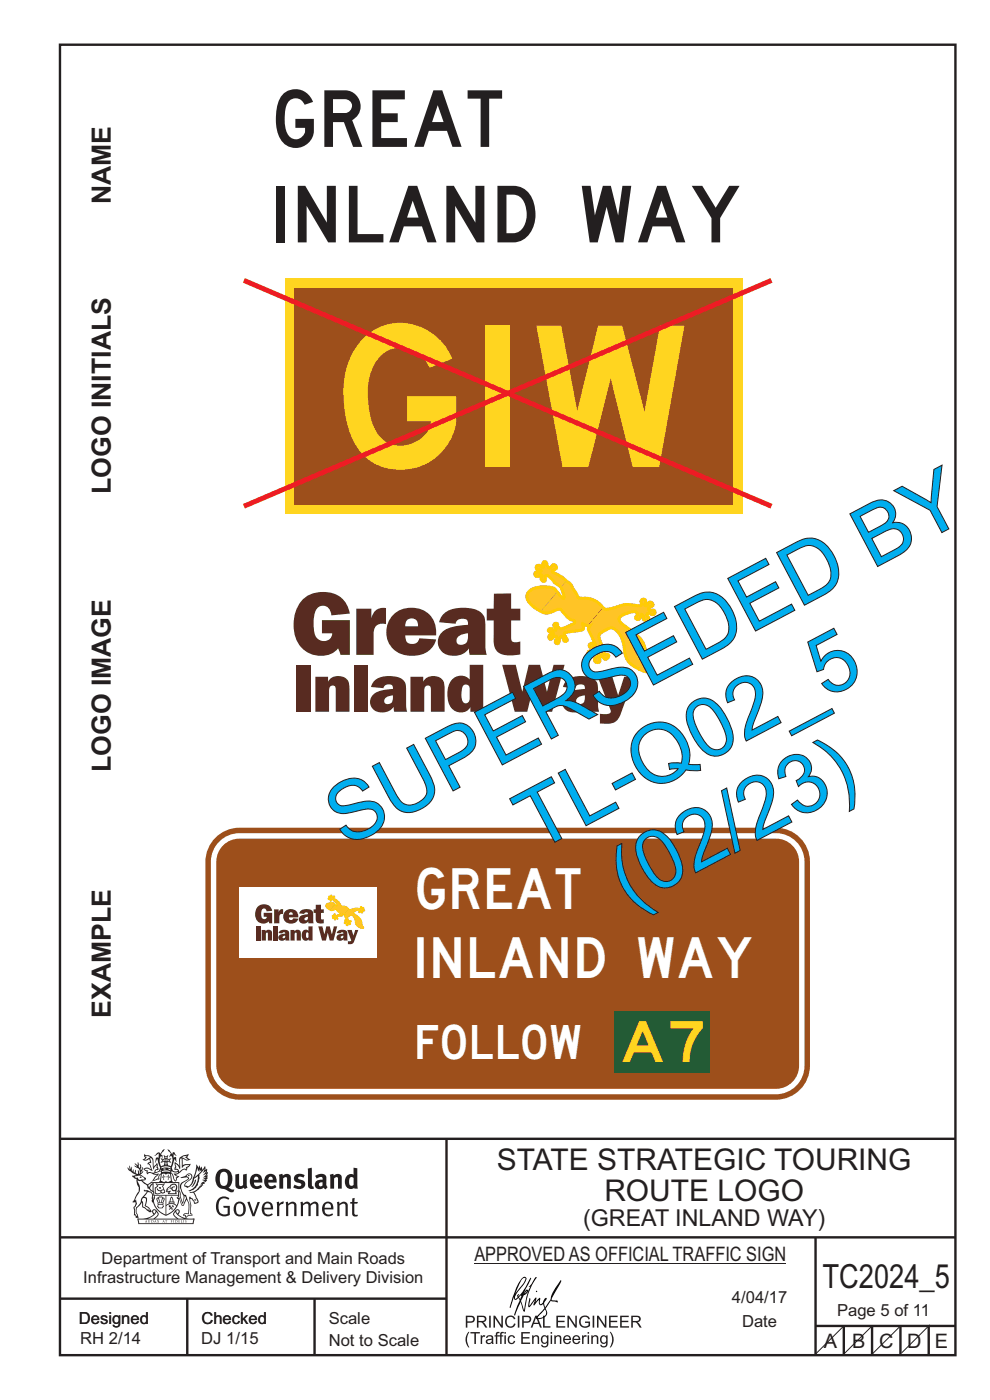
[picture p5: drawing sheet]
<svg xmlns="http://www.w3.org/2000/svg" width="210mm" height="297mm" viewBox="0 0 210 297" stroke-linecap="round" stroke-linejoin="round" font-family="sans-serif">
<defs><g id="words">
<text font-size="30" fill="#ffd520" x="72.8" y="99.1">GIW</text>
<g font-size="17.6" fill="#00aeef">
<text x="73.3" y="179.9" transform="rotate(-28 73.3 179.9)">SUPERSEDED BY</text>
<text x="113.7" y="180.8" transform="rotate(-28 113.7 180.8)">TL-Q02_5</text>
<text x="133.3" y="192.7" transform="rotate(-28 133.3 192.7)">(02/23)</text>
</g>
<g font-size="12" fill="#231f20">
<text x="58.5" y="31.2">GREAT</text>
<text x="58.5" y="51.4">INLAND WAY</text>
</g>
<g font-size="8.7" fill="#fff">
<text x="88.6" y="192.9">GREAT</text>
<text x="88.6" y="207.4">INLAND WAY</text>
</g>
<text font-size="8.7" fill="#ffd520" x="132" y="225.4">A7</text>
<text font-size="7.2" fill="#fff" x="88.6" y="224.7">FOLLOW</text>
<text font-size="7.1" fill="#231f20" x="174.5" y="273.3">TC2024_5</text>
<g font-size="6.3" fill="#231f20">
<text x="105.4" y="248.2">STATE STRATEGIC TOURING</text>
<text x="128.2" y="254.8">ROUTE LOGO</text>
</g>
<g font-size="5.6" fill="#231f20">
<text x="23.5" y="43.3" transform="rotate(-90 23.5 43.3)">NAME</text>
<text x="23.5" y="104.8" transform="rotate(-90 23.5 104.8)">LOGO INITIALS</text>
<text x="23.5" y="163.8" transform="rotate(-90 23.5 163.8)">LOGO IMAGE</text>
<text x="23.5" y="215.9" transform="rotate(-90 23.5 215.9)">EXAMPLE</text>
</g>
<text font-size="4.9" fill="#231f20" x="123.7" y="260.2">(GREAT INLAND WAY)</text>
<g font-size="4.2" fill="#231f20">
<text x="100.6" y="267.5">APPROVED AS OFFICIAL TRAFFIC SIGN</text>
<text x="174.7" y="285.9">A</text>
<text x="180.8" y="285.9">B</text>
<text x="186.5" y="285.9">C</text>
<text x="192.4" y="285.9">D</text>
<text x="198.3" y="285.9">E</text>
</g>
<g font-size="3.5" fill="#231f20">
<text x="21.6" y="268.2">Department of Transport and Main Roads</text>
<text x="17.7" y="272.1">Infrastructure Management &amp; Delivery Division</text>
<text x="16.7" y="280.9">Designed</text>
<text x="42.7" y="280.9">Checked</text>
<text x="69.7" y="280.9">Scale</text>
<text x="155.3" y="276.5">4/04/17</text>
<text x="157.4" y="281.5">Date</text>
<text x="177.6" y="279.2">Page 5 of 11</text>
<text x="17" y="285.1">RH 2/14</text>
<text x="42.7" y="285.1">DJ 1/15</text>
<text x="69.7" y="285.5">Not to Scale</text>
</g>
</g></defs>
<g fill="none" stroke="#231f20" stroke-width=".51">
<path d="M12.7 9.5h190v278h-190zM12.7 241.6h190M94.7 241.7v45.8M12.7 275.5h82M12.7 262.5h190.1M39.7 275.5v12M66.7 275.5v12M173 262.4v24.9M173 281.3h29.7M179 281.3v6M185 281.3v6M191 281.3v6"/>
<path d="M197 281.3v6"/>
</g>
<g fill="#231f20">
<path d="M47 248.8a2.55 2.55 0 0 0 0 2.6l.3 .2a.81 .81 0 0 0 1-1v-.5a1.04 1.04 0 0 0-1.1-1.5zM46.3 248.4a1.82 1.82 0 0 1 2.1-.2 1.82 1.82 0 0 1 .9 1.9 2.29 2.29 0 0 1-.8 1.9l.7 .3h.5l-.2 .6a2.87 2.87 0 0 1-2-.7 2.12 2.12 0 0 1-1.7-3.1z" fill-rule="evenodd"/>
<path d="M49.9 249.2l.8-.2v2a.46 .46 0 0 0 .3 .6 .46 .46 0 0 0 .6-.3v-2.1l.7-.2v2.4l.2 .5-.5 .3-.3-.3a1.02 1.02 0 0 1-1.2 .3 1.02 1.02 0 0 1-.6-1.1z" fill-rule="evenodd"/>
<path d="M54 249.8l-.1 .5h.9a.49 .49 0 0 0-.2-.6 .49 .49 0 0 0-.6 .1zM53.4 249.4a1.34 1.34 0 0 1 1.6-.2 1.34 1.34 0 0 1 .6 1.5v.2h-1.7a.77 .77 0 0 0 .5 .8 .77 .77 0 0 0 .9-.4l.3 .5a1.59 1.59 0 0 1-2 .2 1.59 1.59 0 0 1-.5-2.1z" fill-rule="evenodd"/>
<path d="M57 249.8l-.1 .5h1a.49 .49 0 0 0-.2-.6 .49 .49 0 0 0-.7 .1zM56.4 249.4a1.34 1.34 0 0 1 1.6-.2 1.34 1.34 0 0 1 .7 1.5v.2h-1.8a.77 .77 0 0 0 .5 .8 .77 .77 0 0 0 .9-.4l.4 .5a1.59 1.59 0 0 1-2.1 .2 1.59 1.59 0 0 1-.5-2.1z" fill-rule="evenodd"/>
<path d="M59.2 249.2l.7-.2 .1 .4a.95 .95 0 0 1 1-.3 .95 .95 0 0 1 .7 .8v2.3h-.8v-2.3a.46 .46 0 0 0-.8 .1v2.2h-.8z" fill-rule="evenodd"/>
<path d="M62.6 249.4a1.75 1.75 0 0 1 2-.1l-.2 .5-.6-.2a.43 .43 0 0 0-.6 .3l.4 .3a1.04 1.04 0 0 1 1.2 1.1 1.04 1.04 0 0 1-1.4 1l-1.2-.4 .3-.6 1 .4 .4-.4a.88 .88 0 0 0-1-.5l-.4-.2-.1-.4z" fill-rule="evenodd"/>
<path d="M65.3 247.9l.8-.2 .1 3.8 .3 .2 .1 .5a.88 .88 0 0 1-1-.1 .88 .88 0 0 1-.3-1z" fill-rule="evenodd"/>
<path d="M67.8 250.9a.43 .43 0 0 0-.1 .7 .43 .43 0 0 0 .7-.1v-.7zM66.8 249.5a1.7 1.7 0 0 1 2.4 .1v1.8l.3 .4-.4 .5-.5-.4a1.03 1.03 0 0 1-1.7-.1 1.03 1.03 0 0 1 .8-1.5h.7v-.4a.8 .8 0 0 0-1.2 .1z" fill-rule="evenodd"/>
<path d="M70 249.2l.7-.2 .1 .4a.95 .95 0 0 1 1-.3 .95 .95 0 0 1 .7 .8v2.3h-.8v-2.3a.46 .46 0 0 0-.8 .1v2.2h-.8z" fill-rule="evenodd"/>
<path d="M74.3 249.8a1.48 1.48 0 0 0 0 1.7h.5l.2-.1v-1.5l-.3-.2zM75 247.7l.8 .1 .1 4.4h-.7l-.1-.2a1.26 1.26 0 0 1-1.4 0 1.26 1.26 0 0 1-.5-1.3 1.29 1.29 0 0 1 .4-1.4 1.29 1.29 0 0 1 1.4-.1z" fill-rule="evenodd"/>
<path d="M46.4 254.2a1.72 1.72 0 0 1 2.3 0l-.3 .3a1.24 1.24 0 0 0-1.4-.2 1.24 1.24 0 0 0-.6 1.4 1.49 1.49 0 0 0 1.2 1.9l.7-.1v-1.3h-.8l-.1-.4h1.3v1.9a1.93 1.93 0 0 1-2.2 0 1.93 1.93 0 0 1-.7-2.2l.2-.7z" fill-rule="evenodd"/>
<path d="M50.4 255.4a1.65 1.65 0 0 0 .2 2.2 .99 .99 0 0 0 1-1.4 .78 .78 0 0 0-.4-.8 .78 .78 0 0 0-.8 0zM50 255.2a1.33 1.33 0 0 1 1.6-.1 1.33 1.33 0 0 1 .5 1.4 1.31 1.31 0 0 1-1.3 1.6 1.31 1.31 0 0 1-1.2-1.6v-.6z" fill-rule="evenodd"/>
<path d="M52.5 255l.4-.1 .9 2.6 .8-2.5h.5l-1.1 3h-.5z" fill-rule="evenodd"/>
<path d="M56.3 255.5l-.2 .7h1.3a.7 .7 0 0 0-.3-.8 .7 .7 0 0 0-.8 .1zM55.9 255.3a1.22 1.22 0 0 1 1.5-.2 1.22 1.22 0 0 1 .5 1.5h-1.8a.93 .93 0 0 0 .5 1 .93 .93 0 0 0 1.1-.2l.2 .3a1.43 1.43 0 0 1-1.8 .1 1.43 1.43 0 0 1-.6-1.7z" fill-rule="evenodd"/>
<path d="M58.7 255l.4-.1 .1 .5 .4-.4 .6-.1-.2 .5a.66 .66 0 0 0-.8 .7v1.9h-.4z" fill-rule="evenodd"/>
<path d="M60.6 255l.4-.1 .1 .5a.94 .94 0 0 1 1-.5 .94 .94 0 0 1 .8 .8v2.3h-.5l-.1-2.5a.81 .81 0 0 0-1.2 .3v2.2h-.4z" fill-rule="evenodd"/>
<path d="M63.7 255l.5-.1 .1 .5 .4-.3a.78 .78 0 0 1 1.1 .3 .9 .9 0 0 1 1-.5 .9 .9 0 0 1 .8 .8v2.3h-.5l-.1-2.5a.67 .67 0 0 0-1.1 .3v2.2h-.5v-2.4l-.4-.2-.7 .4v2.2h-.5z" fill-rule="evenodd"/>
<path d="M69 255.5l-.1 .7h1.3a.7 .7 0 0 0-.3-.8 .7 .7 0 0 0-.9 .1zM68.7 255.3a1.22 1.22 0 0 1 1.5-.2 1.22 1.22 0 0 1 .5 1.5h-1.8a.93 .93 0 0 0 .4 1 .93 .93 0 0 0 1.2-.2l.1 .3a1.44 1.44 0 0 1-1.7 .1 1.44 1.44 0 0 1-.6-1.7z" fill-rule="evenodd"/>
<path d="M71.4 255l.5-.1 .1 .5a.94 .94 0 0 1 1-.5 .94 .94 0 0 1 .8 .8v2.3h-.5l-.1-2.5a.81 .81 0 0 0-1.2 .3v2.2h-.4z" fill-rule="evenodd"/>
<path d="M74.7 254.2l.5-.1v.9h.7l-.1 .3h-.6v2.2l.1 .2h.5l.1 .3a.75 .75 0 0 1-1.2-.6v-2.1h-.4v-.3h.4z" fill-rule="evenodd"/>
<path d="M30.8 245.2l1.1 .3-.9 .5h-.4l.6-.5zM31.8 245.7h.2a2.44 2.44 0 0 1 .4 1.9l.1 .5 .7-1-.1 .6 .3 .3a.57 .57 0 0 0-.6 .8l-1-.2-.5 .2 .2-.5-.8-.3 .7-.1 .9 .5 .1-.1-.6-1.3-.2-.1 .5-.1zM30.7 244.7l-.1 .5 .2 .4-.6 .4a1.04 1.04 0 0 0 1.4-.1l.2 .6-.3 .1-.2 .4a.94 .94 0 0 1 .8 1.1l-.2-.1a1.16 1.16 0 0 0-1.5-.1l.3 .4 .4 .2 .1 .5 .2 .1 .1-.2a.94 .94 0 0 1 1.1 .2l.8 .1-1.2 1.2a1.13 1.13 0 0 0 1.2-.2l.4-.1-.1-.4 .5-.7a.83 .83 0 0 0-.6 1l-.3-.1-.7 .4 1.1-1.4-.5 .1h-.5l1.3-.6-.1-.1-.9 .4v-.3l.2-.2 .3 .1 .1-.3-.2-.4v-.6l-.1-.4-.7 1v-.7a1.42 1.42 0 0 0-1.6-1.8z" fill-rule="evenodd"/>
<path d="M38.5 245.6l.5-.3 .7-.1-.6 .3 .8 .5h-.3zM38.3 245.8l.2-.1 .1 2a1.69 1.69 0 0 1 1.6-.6l-.8 .5 .1 .5a1.1 1.1 0 0 0-1.5 .6l-.1-.5-.2-.2h-.5l.3-.4-.3-.7a1.42 1.42 0 0 1 .8 1.1l.2-.1zM37.1 246.5l.1 1-.2 .3 .1 .4h.5l.1 .2a.96 .96 0 0 1-1.1-.1l-.1 .1a1.06 1.06 0 0 0 1.3 .2v.1a.72 .72 0 0 1-1 .2l.3 .5 .6 .2-.4 .2-.1 .6-.2-.3-.4-1.1-.4-.4 .4 .9a1.54 1.54 0 0 0 .7 1.2l.2-.3a.58 .58 0 0 1 .4-.8l.2-.1h-.3l-.5-.3 .9-.5a.93 .93 0 0 1 1.2-.5v.2l.2-.2 .1-.5a.99 .99 0 0 0 .7-.8l-1.3 .1-.3 .2-.1-1.4 .9 .4 .9-.3h-.4l-.5-.4 .4-.7-.6 .2a1.46 1.46 0 0 0-1.4 2.1v.4l-.2-.4z" fill-rule="evenodd"/>
<path d="M35.6 249.2l.2 .1-.1 .3 .4 .1h-.4v.6l-.1-.6h-.3l.3-.1z" fill-rule="evenodd"/>
<path d="M34.6 249.2l.2 .1v.3l.3 .1h-.3l-.1 .6v-.6h-.4l.4-.1z" fill-rule="evenodd"/>
<path d="M34.3 249.1a.57 .57 0 0 1 .9 .2 .57 .57 0 0 1 .9-.2l.2 1.4h-.2a.57 .57 0 0 1-.9 0 .69 .69 0 0 1-1.1 0zM34.2 248.4l-.3 2.1-.2 .4h3l-.2-.4-.3-2.1h-.2v.3l-.8-.2-.8 .2v-.3z" fill-rule="evenodd"/>
<path d="M34.2 252.7a.3 .3 0 0 0 .6 0 .3 .3 0 0 0-.6 0zM33.3 251.2l.3 .3-.3 .4a.79 .79 0 0 0 0 1.3l.8-.2-.1-.3a.55 .55 0 0 1-.7-.6l.1-.1 .2 .3 .3 .2 .8-.2-.4-.7 .4-.3-.7 .1zM33 251l1.1 .2 .9-.2-.4 .6 .4 1.2a.56 .56 0 0 1-.8 .3l-.2 .1a.73 .73 0 0 1-.9 .1 .73 .73 0 0 1-.3-1v-.4l.6-.3z" fill-rule="evenodd"/>
<path d="M35.6 252.1l.7-.4a.58 .58 0 0 1 1-.1 .58 .58 0 0 1-.4 .9l-.3-.3a.43 .43 0 0 1 .6-.4 .57 .57 0 0 0-.8 .2l-.2-.1-.3 .1 .4 .2a.55 .55 0 0 0 .9 .4v.5h-1.3l.3-.4-.1-.1-.6 .1 .2-.2-.2-.2zM35.4 252.1l-.1 .2a.39 .39 0 0 0 .2 .6h.3l-.2 .4h1.9l-.1-.8a.86 .86 0 0 0-.1-1.3 .86 .86 0 0 0-1.3 .4z" fill-rule="evenodd"/>
<path d="M36 255.1h.8v.2h-.8zM36.4 254.1l.2 .8h-.4zM36.4 253.8l-.3 .5-.1 .6h-.2v.4l-.7 .4 .2 .1a1.48 1.48 0 0 1 2.1 .2l.2-.1-.6-.5v-.5h-.2l-.1-.6z" fill-rule="evenodd"/>
<path d="M35.8 255.7l.4 .1 .1 .3 .3-.2-.2-.2a.38 .38 0 0 1 .5 .5l-.2-.2-.3 .2 .3 .2-.3 .3-.1-.4-.4 .4-.1-.2 .4-.3-.1-.1-.2 .1z" fill-rule="evenodd"/>
<path d="M34.5 254.3h.2v.2l-.2 .6h-.2zM33.6 255.6h.9v.2a.55 .55 0 0 1-.8 .4v-.2l-.2-.1zM33.4 254.3h.2l.2 .8h-.2zM33.6 255.3h.8l.1 .1h-.8zM33.8 254h.5l-.2 1.1h-.1zM33.3 254.1l-.1 .3 .3 1.1a.48 .48 0 0 0-.1 .6 .48 .48 0 0 0 .5 .2h.5a.49 .49 0 0 0 .2-.8l.3-1.1-.1-.3a1.42 1.42 0 0 0-1.5 0z" fill-rule="evenodd"/>
<path d="M33.7 251.8l.4 .1 .1 .3h-.3z" fill-rule="evenodd"/>
<path d="M41.3 250.4l.3-.2-.2 .8-.6 .8h-.2l.5-.7z" fill-rule="evenodd"/>
<path d="M39.7 249.3l.3-.2 .5 .2a.88 .88 0 0 1-.6 1.1 1.22 1.22 0 0 0-.8 1.3l.5 .2a.72 .72 0 0 0 .9-.4l.5-.8 .2-.6 .8-.6v.2a2.85 2.85 0 0 1-2 2.9l.1 .1a2.13 2.13 0 0 0 1.9-1.5v-.3a2.01 2.01 0 0 0 .3-1.7l1.1-1.3-.4 1 .7-.5-.7 1 .8-.4-.8 .8 .7-.2-.9 .6 .8-.1-.8 .4h.7l-.8 .3 .3 .2h-.4l.2 .3h-.4l.2 .3h-.4l.1 .2-.1 .1a2.16 2.16 0 0 1-2 1l.1 .2 .4-.1a.76 .76 0 0 1 .7 .8l.5 1.2-.6 .2a1.45 1.45 0 0 0-1.1-1.3l.2 1.8-.1 1.8 .4 .3a1.07 1.07 0 0 0-1.2 .4v-.3l-.5-.2a.87 .87 0 0 1 1.1-.1v-.7a4.4 4.4 0 0 0-.6-3.1l-.1-.3h-.2a2.16 2.16 0 0 1-.7-2.2l.3-.3 1.2-.8a.55 .55 0 0 0-.4-.8zM37.8 252.7a.76 .76 0 0 1 .3 1.1l.6 1.6 .4-1.7 .2 .1a.61 .61 0 0 1-.1 .9l-.3 .8-.2 .1-.7-1.6-.3 .1a1.18 1.18 0 0 0 .1-1.4zM41.8 247.8l.2 .8 .3-.6v.6l.4-.5a1.9 1.9 0 0 1-1.2 1.4l-.3 .3zM38.2 249.9l1.4-.1 .2 .1v.3l-.5 .2a1.26 1.26 0 0 0-.9 2l.2 .6a1.84 1.84 0 0 1 .1 2.1l-.4-1.4a.96 .96 0 0 0-.4-1.2l-.4 .2a.78 .78 0 0 1 0 1.3l.1 .3h.4l.4 1.1a.38 .38 0 0 0 .2 .4 .38 .38 0 0 0 .4-.1l.6-1.2a2.94 2.94 0 0 1 .4 2.5l-.1 .4h-.8l-.3 .4v.2l.4-.1 .1 .4 .2 .1a1.02 1.02 0 0 1 1.3-.5v-.4l-.3-.1 .1-1.8-.3-1.3 .1 .1a1.14 1.14 0 0 1 .8 .9 .63 .63 0 0 0 .8-.2 .63 .63 0 0 0-.2-.9l-.6-1.2 .9-.6 .2-.4h.3l-.1-.2h.4l-.1-.3h.3l-.1-.3 .5-.1-.2-.2 .6-.4v-.2h-.2l.4-.5h-.3l.3-.5-.4 .1 .4-.5v-.3l-.3 .2 .2-.7-.1-.2-.4 .3v-.8l-.6 .8-.2-.8-.2 .5-.3-.7-.1 .6-.5-.8-.1 1.4-.6 1.9a1.81 1.81 0 0 1-1 1.4l-.6-.2a1.75 1.75 0 0 1 1.1-1.2 .75 .75 0 0 0 .1-1.3 .75 .75 0 0 0-1.2 .4z" fill-rule="evenodd"/>
<path d="M41.2 254.4h.3l.2 .2-.4 .1z" fill-rule="evenodd"/>
<path d="M29.4 258.7h11.6l-.1 .8h-11.4zM31.3 258.5l.5-.1a2.48 2.48 0 0 0 1.4-1.3l.3 .5-.5 .6-.5 .3zM32.5 256.9l.3-.2 .2 .1-.3 .7zM37.2 257.1a2.65 2.65 0 0 0 1.8 1.4h-1.1l-.5-.3-.5-.6zM37.4 256.8l.2-.1 .3 .2-.3 .6zM29.2 258.5l.1 1.2h11.8l.2-1.1-.2-.1a4.1 4.1 0 0 1-3.3-.9l.3-.4-.1-.6a1.06 1.06 0 0 0-1.3 1l.2 .4 .6 .5h-4.7l.3-.1a.84 .84 0 0 0 .6-.8 .84 .84 0 0 0-.5-.8l-.3-.2h-.5l-.1 .6 .3 .4a4.2 4.2 0 0 1-3.4 .9z" fill-rule="evenodd"/>
<path d="M31 259l.1 .2h-.2zM31 258.8l-.3 .6 .4-.2 .2 .2z" fill-rule="evenodd"/>
<path d="M31.3 258.9h.3v.4a.25 .25 0 0 0 .2-.1 .25 .25 0 0 0-.1-.3h.1a.29 .29 0 0 1 0 .4 .29 .29 0 0 1-.4 0 .29 .29 0 0 1 0-.4z" fill-rule="evenodd"/>
<path d="M32.2 258.9a.22 .22 0 0 1 .3 .2 .22 .22 0 0 1-.3 .2zM32 258.9l.1 .5a.33 .33 0 0 0 .4-.1 .33 .33 0 0 0 0-.4 .33 .33 0 0 0-.5 0z" fill-rule="evenodd"/>
<path d="M32.9 259l.1 .2h-.2zM32.9 258.8l-.2 .6 .3-.2 .2 .2z" fill-rule="evenodd"/>
<path d="M33.3 258.9h.2l.1 .1 .2-.1-.2 .2 .2 .3-.3-.3-.1 .3h-.1l.2-.3z" fill-rule="evenodd"/>
<path d="M34.7 259l.1 .2h-.2zM34.7 258.8l-.3 .6 .4-.2 .2 .2z" fill-rule="evenodd"/>
<path d="M35 258.8l.5 .1h-.2v.5h-.2l.1-.5z" fill-rule="evenodd"/>
<path d="M36.2 258.9h.3h-.1v.2h.1h-.1v.3h-.2z" fill-rule="evenodd"/>
<path d="M36.7 258.9h.2v.5h-.2z" fill-rule="evenodd"/>
<path d="M37.3 258.9a.22 .22 0 0 1 .3 .2 .22 .22 0 0 1-.3 .2zM37.1 258.9v.5a.33 .33 0 0 0 .5-.1 .33 .33 0 0 0 0-.4 .33 .33 0 0 0-.5 0z" fill-rule="evenodd"/>
<path d="M37.8 258.9h.4h-.2v.2h.1h-.1v.2l.2 .1h-.4z" fill-rule="evenodd"/>
<path d="M38.4 258.9h.2l-.1 .4 .2 .1h-.3z" fill-rule="evenodd"/>
<path d="M38.9 258.9h.2v.5h-.2z" fill-rule="evenodd"/>
<path d="M39.3 258.9h.2h-.1l.2 .3-.2 .2-.1-.1v-.1l.2 .1z" fill-rule="evenodd"/>
<path d="M34.2 247.7a1.51 1.51 0 0 1 2 .2 2.67 2.67 0 0 0-2.1 0zM35.7 247.9l.4 .2 .1 .2-.4-.1zM34.6 247.9h.5l.1 .2h-.4zM34 248.2l.3 .1-.3 .1zM34.9 247.2l.3-.2 .3 .2zM34.9 245.9l.2 .1v.3h-.2zM35 245.4l.2 .2 .2-.2-.1 .3h-.2zM35.1 246.6h.2l.1 .4-.2-.2-.2 .2zM35.3 246l.2-.1v.4h-.2zM34.4 246l.3 .1 .1 .2-.4 .1 .2-.2zM35.7 246.1l.3-.1-.2 .2 .2 .2-.4-.1zM32.7 245.2l1-.5-.1 1-.2-.2-.3 .2-.3 1.1 .5-1 .3 .9a1.84 1.84 0 0 1 .2 1.7l.4 .1a2.48 2.48 0 0 1 2.2 0l.2-.2-.2-.7 .7-1.8 .4 .7-.2-1-.2-.1-.2 .3v-.9l.6 .4-.6-.8-.3 .1-.1 .4-.5-.9-.5-.3 .2 .5 .6 .5-.5 .8 .4-.4a2.06 2.06 0 0 1 0 2.3l-.5-.2-.2-.6 .1-.1 .8 .2-.4-.5 .4-.5-.7 .2-.2-.2 .2-.7-.5 .4-.5-.4 .2 .7-.2 .2-.7-.2 .4 .5-.4 .5 .8-.2 .1 .1-.2 .6-.5 .2a2.02 2.02 0 0 1 0-2.2l.3 .5-.1-.7-.3-.1 .8-1.2-.4 .3-.5 .8-.2-.3a.8 .8 0 0 0-.8 .5z" fill-rule="evenodd"/>
<path d="M29.2 250.4l.3 .2a.61 .61 0 0 1 .8 .3l.3 .2a.8 .8 0 0 1 .6 1l.4 .1 .5 .5a1 1 0 0 1 .5 1.1l-.1 .7v-.5h-.1a.96 .96 0 0 0-.8-1.3l-.2-.2h-.7l-.1-.1-.1 .1 .1 .3h.6l-1.2 1.4-.2 .9-.4 .6a1.33 1.33 0 0 0-.5 1.8l.2 .5a1.26 1.26 0 0 1-.5-1.5l-.1-.3a1.56 1.56 0 0 0 .4-1.7l-.3 .2 .2-.5a3.2 3.2 0 0 0 .7-3zM30.4 254.2h.4a2.06 2.06 0 0 1-.1 1.6l.7 .5 .4 .4-.6-.1-.8-.6-.1-.9a.51 .51 0 0 1 .1-.9zM28.6 249.6a1.52 1.52 0 0 1 2.1 .5l-1.1 .2-.2-.1-.1-.4-.5 .1zM27.5 247.3v.8l-.3-.4-.1 .1a3.1 3.1 0 0 0 1.9 1.5l-1 .1 .5 .6 .5 .1 .1 1.1a1.84 1.84 0 0 1-.3 2.5l-.4 .9-.3 .4 .2 .1 .4-.1 .1 .4-.2 .5-.3 .2 .1 1.8 .2-.1 .3 .6h.1l.4-.1-.1-.5a1.3 1.3 0 0 1-.1-1.7l.9-1 .1 1.1 .6 .2 .5 .5 .1-.1 .2 .3h.5a1.85 1.85 0 0 0-1.2-1.4l.1-.3a1.39 1.39 0 0 0 0-1.4l-.5-.1 .5-.5a.66 .66 0 0 1 .9-.4 .66 .66 0 0 1 .3 .9l-.1 .4 .2-.1v.2l-.1 .3 .2 .5 .1-.3a2.24 2.24 0 0 0 .1-2.2 .73 .73 0 0 1-.7-.7 .73 .73 0 0 1 .6-.7v-.2a.94 .94 0 0 0-.9 .8 .48 .48 0 0 1-.1-.5 .48 .48 0 0 1 .5-.3l.5-.3a.51 .51 0 0 0-.8 .2l-.5 .2-1-.7 .6-.1 .2-.5-1.2-.7 .5-.5v-.3l-.5 .4 .1-.2a.69 .69 0 0 0 .2-1v.5l-.2 .2v-1.1l-.3-.2 .1 .6-.1 .2-.4-1.3v.7l-.6-.4 .5 .7-.6-.2 .3 .3a1 1 0 0 1 .7 1.4l-.2-.7v.8l-.5-.2v-.7l-.2 .6-.2-.1-.1-.6-.2 .4-.2-.2 .1-.7-.2 .5z" fill-rule="evenodd"/>
<path d="M29.6 249.8l.2-.2 .3 .3z" fill-rule="evenodd"/>
<path d="M32.4 250.8h5.6v2l-.2-.1v-1.7h-5.2v2.5h5.2v-.8l.1 .2-.1 1.1v-.3h-2.5v4a4.1 4.1 0 0 0 2.6-3.6l.1-.1a4 4 0 0 1-2.8 3.9 4.2 4.2 0 0 1-2.8-4.7l.1 1.3 .1-.2a3.8 3.8 0 0 0 2.5 3.4v-4h-2.5l-.2-.9z" fill-rule="evenodd"/>
<circle cx="40" cy="249.4" r=".17"/>
</g>
<path d="M100.6 268h66.2" fill="none" stroke="#231f20" stroke-width=".21"/>
<path d="M98.8 279.1h1a.77 .77 0 0 1 .9 .7 .77 .77 0 0 1-.9 .8h-.7v1h-.3zM99.1 279.4v.9h.7a.47 .47 0 0 0 .6-.4 .47 .47 0 0 0-.6-.5zM101.2 279.1h1.1a.7 .7 0 0 1 .9 .6 .7 .7 0 0 1-.7 .8l.9 1.1h-.4l-.4-.5a.9 .9 0 0 0-1.1-.6v1.1h-.3zM101.5 279.4v.8h.7a.44 .44 0 0 0 .6-.3 .44 .44 0 0 0-.5-.5zM103.8 279.1h.3v2.5h-.3zM104.7 279.1h.3l1.3 2v-2h.4v2.5h-.4l-1.3-1.9v1.9h-.3zM107.5 279.3a1.1 1.1 0 0 1 1.8 .5l-.3 .1a.82 .82 0 0 0-1.1-.4 .82 .82 0 0 0-.4 1.1 .78 .78 0 0 0 .7 .8 .78 .78 0 0 0 .8-.6h.4a1.17 1.17 0 0 1-1.5 .8 1.17 1.17 0 0 1-.7-1.5zM109.8 279.1h.4v2.5h-.4zM110.8 279.1h.9a.77 .77 0 0 1 1 .7 .77 .77 0 0 1-1 .8h-.6v1h-.3zM111.1 279.4v.9h.6a.47 .47 0 0 0 .6-.4 .47 .47 0 0 0-.6-.5zM113.5 279.1h.4l1 2.5h-.3l-.3-.7h-1.1l-.3 .7h-.3zM113.7 279.4l-.4 1.2h.9zM115.2 279.1h.3v2.2h1.3v.3h-1.6zM118 279.1h1.8v.3h-1.4v.8h1.4v.3h-1.4v.8h1.5v.3h-1.9zM120.4 279.1h.3l1.3 2v-2h.4v2.5h-.4l-1.3-1.9v1.9h-.3zM123.3 279.4a1.15 1.15 0 0 1 1.8 .4l-.3 .1a.91 .91 0 0 0-1.2-.4 .91 .91 0 0 0-.4 1.3 .98 .98 0 0 0 1.6 .3v-.4h-.7v-.3h1.1v.9a1.37 1.37 0 0 1-2 0 1.37 1.37 0 0 1 .1-1.9zM125.7 279.1h.4v2.5h-.4zM126.6 279.1h.4l1.3 2v-2h.3v2.5h-.3l-1.3-1.9v1.9h-.4zM129.2 279.1h1.8v.3h-1.5v.8h1.4v.3h-1.4v.8h1.6v.3h-1.9zM131.5 279.1h1.9v.3h-1.5v.8h1.4v.3h-1.4v.8h1.5v.3h-1.9zM133.9 279.1h1.1a.7 .7 0 0 1 .9 .6 .7 .7 0 0 1-.7 .8l.9 1.1h-.4l-.3-.5a.9 .9 0 0 0-1.2-.6v1.1h-.3zM134.2 279.4v.8h.8a.44 .44 0 0 0 .6-.3 .44 .44 0 0 0-.6-.5zM99.4 282.5h.2l-.4 .7a2.89 2.89 0 0 0 .4 2.7h-.2a2.55 2.55 0 0 1 0-3.4zM99.8 282.6h2v.3h-.8v2.2h-.4v-2.2h-.8zM102 283.3h.2v.3l.2-.3h.4h.2l-.2 .3a.41 .41 0 0 0-.4 .1 .41 .41 0 0 0-.1 .5v.9h-.3zM103.2 283.5a.83 .83 0 0 1 1.1-.2 .83 .83 0 0 1 .3 1l.1 .8h-.3l-.1-.2a.66 .66 0 0 1-.9 .3 .66 .66 0 0 1-.2-.9l1.1-.3a.46 .46 0 0 0-.4-.5 .46 .46 0 0 0-.5 .3h-.3zM103.5 284.4a.32 .32 0 0 0 0 .5 .32 .32 0 0 0 .4 0l.4-.3v-.4zM105.3 282.7l.7-.1-.1 .2-.4 .2v.3h.3v.2h-.3v1.6h-.3v-1.6h-.3v-.2h.3zM106.2 282.7l.7-.1-.1 .2-.4 .2v.3h.4v.2h-.4v1.6h-.3v-1.6h-.3v-.2h.3zM107 282.6h.3v.3h-.3zM107 283.3h.3v1.8h-.3zM108 283.4a.78 .78 0 0 1 1.3 .4l-.3 .1a.5 .5 0 0 0-.7-.4 .5 .5 0 0 0-.3 .7 .5 .5 0 0 0 .4 .7 .5 .5 0 0 0 .6-.5l.3 .1a.85 .85 0 0 1-1.2 .6 .85 .85 0 0 1-.4-1.3zM110.6 282.6h1.8v.3h-1.5v.8h1.4v.3h-1.4v.8h1.6v.3h-1.9zM112.9 283.3h.3v.2a.65 .65 0 0 1 .7-.2 .65 .65 0 0 1 .5 .7v1.1h-.3v-1.1a.45 .45 0 0 0-.6-.5 .45 .45 0 0 0-.3 .6v1h-.3zM115 283.5l.5-.3 .5 .3v-.2h.3v1.6a.8 .8 0 0 1-.5 .9 .8 .8 0 0 1-1-.5h.3a.52 .52 0 0 0 .7 .2 .52 .52 0 0 0 .2-.6 .88 .88 0 0 1-1.2-.2 .88 .88 0 0 1 .2-1.2zM115.2 283.7a.6 .6 0 0 0-.1 .8 .6 .6 0 0 0 .9 .1 .61 .61 0 0 0 0-.8 .61 .61 0 0 0-.8-.1zM116.8 282.6h.3v.3h-.3zM116.8 283.3h.3v1.8h-.3zM117.6 283.3h.3v.2a.65 .65 0 0 1 .8-.2 .65 .65 0 0 1 .4 .7v1.1h-.3v-1.1a.45 .45 0 0 0-.5-.5 .45 .45 0 0 0-.4 .6v1h-.3zM119.7 283.5a.85 .85 0 0 1 1-.2 .85 .85 0 0 1 .4 1h-1.3a.53 .53 0 0 0 .4 .6 .53 .53 0 0 0 .6-.4l.3 .1a.91 .91 0 0 1-1.3 .4 .91 .91 0 0 1-.3-1.3zM119.9 283.6l-.1 .4h1l-.4-.5zM121.6 283.5a.85 .85 0 0 1 1.1-.2 .85 .85 0 0 1 .4 1h-1.4a.53 .53 0 0 0 .4 .6 .53 .53 0 0 0 .7-.4l.3 .1a.91 .91 0 0 1-1.3 .4 .91 .91 0 0 1-.3-1.3zM121.9 283.6l-.2 .4h1.1l-.4-.5zM123.5 283.3h.2v.3l.2-.3h.4h.2l-.1 .3a.41 .41 0 0 0-.5 .1 .41 .41 0 0 0-.1 .5v.9h-.3zM124.6 282.6h.4v.3h-.4zM124.6 283.3h.4v1.8h-.4zM125.4 283.3h.3v.2a.65 .65 0 0 1 .8-.2 .65 .65 0 0 1 .4 .7v1.1h-.3v-1.1a.45 .45 0 0 0-.5-.5 .45 .45 0 0 0-.4 .6v1h-.3zM127.5 283.5l.6-.3 .5 .3v-.2h.3v1.6a.8 .8 0 0 1-.6 .9 .8 .8 0 0 1-1-.5h.3a.52 .52 0 0 0 .7 .2 .52 .52 0 0 0 .3-.6 .88 .88 0 0 1-1.2-.2 .88 .88 0 0 1 .1-1.2zM127.7 283.7a.6 .6 0 0 0-.1 .8 .6 .6 0 0 0 .9 .1 .61 .61 0 0 0 0-.8 .61 .61 0 0 0-.8-.1zM129.3 282.5h.3a2.55 2.55 0 0 1 0 3.4h-.3a2.92 2.92 0 0 0 0-3.4z" fill="#231f20"/>
<g fill="#000001">
<path d="M111.6 274l.2-.2-.5 .7zM110.4 274.8l.3 .1-.3 .7-.3-.4zM110.9 271.2h.5a9.3 9.3 0 0 1-2 3.1l-.1 .2 1-2.5zM110.6 271.3a14.7 14.7 0 0 0-2.2 4.9l-.3 1.2 .1 .1 .8-2.3a.42 .42 0 0 0 .2 .6 .42 .42 0 0 0 .6-.3l.2-.2 .2 .6-1.1 3.1 .2 .1 1.1-2.9 .6 1.9 .2 .2 .2-.5a13.5 13.5 0 0 1 2-6.2l.5-.5-.2-.2-1.6 2.1 .4-.1a14.9 14.9 0 0 0-1.3 5.1l-.4-1.2a1.39 1.39 0 0 1 .2-1.8l.1-.2a.92 .92 0 0 0 .8-1.2 .75 .75 0 0 0-.7 .7l-.2 .2 1.6-3.4h-.1l-.4 .7a10.5 10.5 0 0 1-2.2 3.2l.2-.4a.32 .32 0 0 0-.4 .2 .32 .32 0 0 0 .1 .4l-.5 .4a3.2 3.2 0 0 1 1.1-2.3l.5-.6a2.49 2.49 0 0 0 .7-1.6l-.3-.2z" fill-rule="evenodd"/>
<path d="M115.6 277.8a1.15 1.15 0 0 1 .1 1.3 1.15 1.15 0 0 1-1.2 .5h-.5zM112.3 275.4l-.3 1.7 .3 .2 1.2-1.5-.3 1.1 1.1-1.2a.94 .94 0 0 0 .4 1.2l.5-.3 .3 .9-1.2 1.3a.98 .98 0 0 0-.5 1 1.9 1.9 0 0 0 2.3-1.3l-.1-.2a1.02 1.02 0 0 1 .3-1.5l.5-.9 1.5 .3-.2-.4v.2l-1.1-.2v-.2l2-3.6 .1-.3-.1-.1-1.8 2.7a6.6 6.6 0 0 1-1.5 3l-.2-.2a1.01 1.01 0 0 1 .4-1.4l.1-.2-.3-.2-.3 .5-.2 .5-.5 .4-.2-.4 .1-.9-.2-.1-.8 .9 .2-.9h-.1l-1.4 1.7 .2-1.4v-.1z" fill-rule="evenodd"/>
<path d="M113.7 273.8l.3 .3h-.3z" fill-rule="evenodd"/>
</g>
<path d="M179 281.3l-6 6M185 281.3l-6 6M191 281.3l-6 6" fill="none" stroke="#231f20" stroke-width=".21"/>
<path d="M60.5 59.1h97v50h-97z" fill-rule="evenodd" fill="#ffd520"/>
<path d="M62.5 61.1h93v46h-93z" fill-rule="evenodd" fill="#9d4f1b"/>
<path d="M51.7 59.5l112 47.9M163.7 59.5l-112 47.9" fill="none" stroke="#ed1c24" stroke-width="1.1" stroke-linecap="butt"/>
<path d="M197.3 281l-6 6" fill="none" stroke="#231f20" stroke-width=".21"/>
<path d="M51.3 113.8h96.3v49.5h-96.3z" fill-rule="evenodd" fill="#fff"/>
<g fill="#582b21">
<path d="M64.3 127.1a6.4 6.4 0 0 1 8.8 .4l.8 1.5 .3 1.2-3.9 .3a1.8 1.8 0 0 0-.8-1.7 1.8 1.8 0 0 0-2 0 5.2 5.2 0 0 0-1 4.2 2.57 2.57 0 0 0 1.8 3 1.72 1.72 0 0 0 2.2-1.7h-2.2v-2.7h5.9v7.3h-2l-.5-1.4a5.3 5.3 0 0 1-7.3 .3 7.8 7.8 0 0 1-1.3-9z"/>
<path d="M75.6 129.1h3.2v2.1a2.54 2.54 0 0 1 3.1-2.2v3.4a1.93 1.93 0 0 0-2.6 2v4.5h-3.7z"/>
<path d="M104.8 125.9h3.6v3.2h2v2.5h-2v3.6a.91 .91 0 0 0 .4 1 .91 .91 0 0 0 1 0l.6-.1v2.7a7.1 7.1 0 0 1-4.6-.3 2.88 2.88 0 0 1-1.1-2.6v-4.3h-1.4v-2.5h1.4z"/>
<path d="M62.8 141h3v10h-3z"/>
<path d="M66.9 143.6h2.7v1a2.44 2.44 0 0 1 3-1.1 2.44 2.44 0 0 1 1.5 2.7v4.8h-2.9v-4.7a.7 .7 0 0 0-.5-.9 .7 .7 0 0 0-.9 .6v5h-2.9z"/>
<path d="M75.1 141h2.8v10h-2.8z"/>
<path d="M87.1 143.6h2.7v1a2.44 2.44 0 0 1 2.9-1.1 2.44 2.44 0 0 1 1.6 2.7v4.8h-2.9v-4.7a.7 .7 0 0 0-.5-.9 .7 .7 0 0 0-.9 .6v5h-2.9z"/>
<path d="M106.5 141h2.9l1.4 5.8 1.3-5.8h2.5l1.4 5.8 1.4-5.8h2.4l-2.7 10h-2.5l-1.4-5.5-1.4 5.5h-2.6z"/>
<path d="M126.8 143.6h3.1l1.2 3.9 1.3-3.9h2.1l-2.9 8a2.81 2.81 0 0 1-3.4 1.9h-.9v-2.1l1 .1a.98 .98 0 0 0 1.3-.5z"/>
<path d="M83.4 130.4a5.3 5.3 0 0 1 5.5-1.3 5.3 5.3 0 0 1 3.6 4.5v1.2h-6.5a1.52 1.52 0 0 0 1.1 1.8 1.52 1.52 0 0 0 1.8-1.2l3.6 .2a4.8 4.8 0 0 1-5.1 3.5 5.1 5.1 0 0 1-5.1-2.9 5.1 5.1 0 0 1 1.1-5.8zM86.4 131.5l-.4 .8-.1 .6h2.8a1.4 1.4 0 0 0-.6-1.5 1.4 1.4 0 0 0-1.7 .1z"/>
<path d="M94.2 130.1a7.5 7.5 0 0 1 5.8-1 3 3 0 0 1 3 3.4v4.9l.3 1.5h-3.7l-.1-1.3a3.9 3.9 0 0 1-6.3-.1 3 3 0 0 1 2.1-4.3l1.3-.3 2.7-.3v-.3a.94 .94 0 0 0-1.2-1 1.3 1.3 0 0 0-1.5 1l-3.5-.3 .6-1.3zM97.1 135.2a1 1 0 0 0-.1 1.3 1 1 0 0 0 1.4 .2 1.55 1.55 0 0 0 .9-1.9v-.5a3.3 3.3 0 0 0-2.2 .9z"/>
<path d="M79.2 144.6a5.4 5.4 0 0 1 5-1 2.38 2.38 0 0 1 1.9 3l.1 3.4 .2 1h-2.8l-.1-1a2.92 2.92 0 0 1-4.8-.2 2.51 2.51 0 0 1 2.3-3.3l2.4-.3a.87 .87 0 0 0-.4-1 .87 .87 0 0 0-1 0l-.5 .4-.1 .4-2.7-.3zM81.8 148a.79 .79 0 0 0-.2 1.2 .79 .79 0 0 0 1.2 .1 1.61 1.61 0 0 0 .6-1.8l-1.2 .3z"/>
<path d="M96 144a2.53 2.53 0 0 1 3.6 .2v-3.2h2.9v10h-2.7v-1a2.64 2.64 0 0 1-3 1 2.64 2.64 0 0 1-1.8-2.6 5 5 0 0 1 1-4.4zM98.3 145.4a4 4 0 0 0-.1 3.5 .86 .86 0 0 0 1.1 .2 .86 .86 0 0 0 .3-1v-1.9a.82 .82 0 0 0-.3-.9 .82 .82 0 0 0-1 .1z"/>
<path d="M120 144.6a5.4 5.4 0 0 1 4.9-1 2.38 2.38 0 0 1 2 3v3.4l.2 1h-2.8l-.1-1a2.92 2.92 0 0 1-4.8-.2 2.51 2.51 0 0 1 2.4-3.3l2.3-.3a.87 .87 0 0 0-.4-1 .87 .87 0 0 0-1 0l-.5 .4-.1 .4-2.7-.3zM122.5 148a.79 .79 0 0 0-.1 1.2 .79 .79 0 0 0 1.1 .1 1.61 1.61 0 0 0 .6-1.8l-1.2 .3z"/>
</g>
<path d="M113.8 120.1a1.1 1.1 0 0 1 1.3 .2h.2a.76 .76 0 0 1 .2-1.1h.3l.3 .9 .4 .3h.3l.4-.5 .3-.1 .4 .2 .1 .3v.3l-.9 .5a1.53 1.53 0 0 0 1.2 .8l1.7 1.2a2.34 2.34 0 0 1 1.4 1.5l1 1.7a.77 .77 0 0 0 1.1 .6 4.7 4.7 0 0 1 4.4 2v.1a.84 .84 0 0 0 1.1 .2l1.1-.2a7.3 7.3 0 0 1 5.5-.5h.3l.2-.3a.59 .59 0 0 1-.1-.9 .59 .59 0 0 1 .9 0l-.1 1.1h.4a.79 .79 0 0 1 1-.6l.3 .6-.7 .4a.4 .4 0 0 0-.1 .7h.7a.41 .41 0 0 1 .5 .3 .63 .63 0 0 1-.4 .6 .63 .63 0 0 1-.7-.3 .4 .4 0 0 0-.5 .2 .4 .4 0 0 0 .1 .5l.2 .6a.62 .62 0 0 1-.8 .3 .62 .62 0 0 1-.3-.9l-.4-.5-.1 .2a.69 .69 0 0 1-.3 .8 .69 .69 0 0 1-.8-.1v-.4l.3-.4-.2-.5a4.2 4.2 0 0 0-3.2 .7l-.4 .5a1.6 1.6 0 0 0 1 1.6l.8 .6a7.2 7.2 0 0 1 3.6 4.4l.2 .9a3.4 3.4 0 0 0 1.1 2.8l.2 .7a2.09 2.09 0 0 1-2.6-.1 4.7 4.7 0 0 1-3.3-4.9 4.7 4.7 0 0 0-2.5-3.9 4.1 4.1 0 0 0-2.9 1.6l.3 1.2 .6 1.3 .3 .1 .4-.2a.6 .6 0 0 1 .7-.1 .6 .6 0 0 1 .3 .6 .93 .93 0 0 1-1.1 .3l-.5 .2 .1 .4 1 .4a.69 .69 0 0 1-.9 .8l-.6-.6a.58 .58 0 0 0-.3 .8 .58 .58 0 0 1-.6 .5 .58 .58 0 0 1-.6-.5 .58 .58 0 0 1 .5-.6l.1-.6-.3-.2h-.3l-.6 .5h-.3a.54 .54 0 0 1-.5-.4 .54 .54 0 0 1 .2-.6 .67 .67 0 0 0 .8 0 .67 .67 0 0 0 .3-.6l-.4-.1a.45 .45 0 0 1-.5-.1 .45 .45 0 0 1 0-.6l.2-.2h.4l.4 .5h.3l-1.3-2.9a.94 .94 0 0 1 .1-1.3l-.8-.1-.8-.4v.2a.72 .72 0 0 1 .1 .9 .72 .72 0 0 1-.8 .4l-3.1 .4-.1 .4 .5 .9a.36 .36 0 0 1-.1 .5 .36 .36 0 0 1-.5-.1l-.4-.9a1.08 1.08 0 0 0-.7 1.2 .44 .44 0 0 1-.7 .2 .44 .44 0 0 1 .3-.8v-.3l-.1-.3-.5 .1-.4 .4a.47 .47 0 0 1-.7-.4 .47 .47 0 0 1 .7-.4l.3-.3-.4-.3a.45 .45 0 0 1-.5-.1 .45 .45 0 0 1-.1-.5l.4-.2 .6 .3h.5v-.4l-.3-.2a.41 .41 0 0 1-.1-.6 .41 .41 0 0 1 .6-.1 .41 .41 0 0 1 .2 .5l.1 .2a1 1 0 0 0 1.5 .1l1.5-.7a.48 .48 0 0 0 .5-.6l-.2-.2a5.7 5.7 0 0 1-2.8-2.3l-.5-.1-.7 .3a3.1 3.1 0 0 1-4-.4l-.7-.5a2.17 2.17 0 0 1-1-2.9 5.2 5.2 0 0 1 4.8-1.1 2.36 2.36 0 0 1 1.7 1.4l1 .9a.59 .59 0 0 0 0-.9v-.2a2.62 2.62 0 0 0-1.7-2.1l-.3-.3a2.29 2.29 0 0 0-1.7-1.3l-.3 1.2a.68 .68 0 0 1-.7-.4 .68 .68 0 0 1 .2-.8l-.3-.2a.73 .73 0 0 1-1.2 0v-.4l.8-.1 .5-.3-.9-.3z" fill-rule="evenodd" fill="#ffc426"/>
<path d="M113.8 120.1a1.1 1.1 0 0 1 1.3 .2h.2a.76 .76 0 0 1 .2-1.1h.3l.3 .9 .4 .3h.3l.4-.5 .3-.1 .4 .2 .1 .3v.3l-.9 .5a1.53 1.53 0 0 0 1.2 .8l1.7 1.2a2.34 2.34 0 0 1 1.4 1.5l1 1.7a.77 .77 0 0 0 1.1 .6 4.7 4.7 0 0 1 4.4 2v.1a.84 .84 0 0 0 1.1 .2l1.1-.2a7.3 7.3 0 0 1 5.5-.5h.3l.2-.3a.59 .59 0 0 1-.1-.9 .59 .59 0 0 1 .9 0l-.1 1.1h.4a.79 .79 0 0 1 1-.6l.3 .6-.7 .4a.4 .4 0 0 0-.1 .7h.7a.41 .41 0 0 1 .5 .3 .63 .63 0 0 1-.4 .6 .63 .63 0 0 1-.7-.3 .4 .4 0 0 0-.5 .2 .4 .4 0 0 0 .1 .5l.2 .6a.62 .62 0 0 1-.8 .3 .62 .62 0 0 1-.3-.9l-.4-.5-.1 .2a.69 .69 0 0 1-.3 .8 .69 .69 0 0 1-.8-.1v-.4l.3-.4-.2-.5a4.2 4.2 0 0 0-3.2 .7l-.4 .5a1.6 1.6 0 0 0 1 1.6l.8 .6a7.2 7.2 0 0 1 3.6 4.4l.2 .9a3.4 3.4 0 0 0 1.1 2.8l.2 .7a2.09 2.09 0 0 1-2.6-.1 4.7 4.7 0 0 1-3.3-4.9 4.7 4.7 0 0 0-2.5-3.9 4.1 4.1 0 0 0-2.9 1.6l.3 1.2 .6 1.3 .3 .1 .4-.2a.6 .6 0 0 1 .7-.1 .6 .6 0 0 1 .3 .6 .93 .93 0 0 1-1.1 .3l-.5 .2 .1 .4 1 .4a.69 .69 0 0 1-.9 .8l-.6-.6a.58 .58 0 0 0-.3 .8 .58 .58 0 0 1-.6 .5 .58 .58 0 0 1-.6-.5 .58 .58 0 0 1 .5-.6l.1-.6-.3-.2h-.3l-.6 .5h-.3a.54 .54 0 0 1-.5-.4 .54 .54 0 0 1 .2-.6 .67 .67 0 0 0 .8 0 .67 .67 0 0 0 .3-.6l-.4-.1a.45 .45 0 0 1-.5-.1 .45 .45 0 0 1 0-.6l.2-.2h.4l.4 .5h.3l-1.3-2.9a.94 .94 0 0 1 .1-1.3l-.8-.1-.8-.4v.2a.72 .72 0 0 1 .1 .9 .72 .72 0 0 1-.8 .4l-3.1 .4-.1 .4 .5 .9a.36 .36 0 0 1-.1 .5 .36 .36 0 0 1-.5-.1l-.4-.9a1.08 1.08 0 0 0-.7 1.2 .44 .44 0 0 1-.7 .2 .44 .44 0 0 1 .3-.8v-.3l-.1-.3-.5 .1-.4 .4a.47 .47 0 0 1-.7-.4 .47 .47 0 0 1 .7-.4l.3-.3-.4-.3a.45 .45 0 0 1-.5-.1 .45 .45 0 0 1-.1-.5l.4-.2 .6 .3h.5v-.4l-.3-.2a.41 .41 0 0 1-.1-.6 .41 .41 0 0 1 .6-.1 .41 .41 0 0 1 .2 .5l.1 .2a1 1 0 0 0 1.5 .1l1.5-.7a.48 .48 0 0 0 .5-.6l-.2-.2a5.7 5.7 0 0 1-2.8-2.3l-.5-.1-.7 .3a3.1 3.1 0 0 1-4-.4l-.7-.5a2.17 2.17 0 0 1-1-2.9 5.2 5.2 0 0 1 4.8-1.1 2.36 2.36 0 0 1 1.7 1.4l1 .9a.59 .59 0 0 0 0-.9v-.2a2.62 2.62 0 0 0-1.7-2.1l-.3-.3a2.29 2.29 0 0 0-1.7-1.3l-.3 1.2a.68 .68 0 0 1-.7-.4 .68 .68 0 0 1 .2-.8l-.3-.2a.73 .73 0 0 1-1.2 0v-.4l.8-.1 .5-.3-.9-.3z" fill="none" stroke="#ffcb04" stroke-width=".63" stroke-linecap="butt"/>
<path d="M137.2 139.9l.3 .9a1.51 1.51 0 0 1 .8 1.3 2.09 2.09 0 0 1-2.6-.1l-.2-.1z" fill-rule="evenodd" fill="#ffc426"/>
<g fill="#008d5c">
<path d="M118.2 125.5l-3.5 4.2z" fill-rule="evenodd"/>
<path d="M120.1 123.2l-1.1 1.4z" fill-rule="evenodd"/>
</g>
<path d="M127.8 128.8l.1 .1-3.3 3.8z" fill-rule="evenodd" fill="#c74b1a"/>
<path d="M46.5 178.5a6 6 0 0 0-1.8 4.3v43.3a6.1 6.1 0 0 0 6.1 6h113.8a6.1 6.1 0 0 0 6.1-6v-43.3a6.1 6.1 0 0 0-6.1-6h-113.8a6 6 0 0 0-4.3 1.7zM47.6 179.1a4.9 4.9 0 0 0-1.7 3.7v43.3a4.9 4.9 0 0 0 4.9 4.9h113.8a4.9 4.9 0 0 0 4.9-4.9v-43.3a4.9 4.9 0 0 0-4.9-4.9h-113.8a4.9 4.9 0 0 0-3.2 1.2zM46.1 177.4a7.2 7.2 0 0 1 4.7-1.8h113.8a7.2 7.2 0 0 1 7.2 7.2v43.3a7.2 7.2 0 0 1-7.2 7.2h-113.8a7.2 7.2 0 0 1-7.2-7.2v-43.3a7.2 7.2 0 0 1 2.5-5.4z" fill-rule="evenodd" fill="#9d4f1b"/>
<path d="M130.3 214.5h20.2v13h-20.2z" fill-rule="evenodd" fill="#235b35"/>
<path d="M50.8 188.3h29.2v15h-29.2z" fill-rule="evenodd" fill="#fff"/>
<g fill="#582b21">
<path d="M54.6 192.4a1.79 1.79 0 0 1 1.8-.6 1.79 1.79 0 0 1 1.3 1.4l-1.2 .1-.1-.3a.5 .5 0 0 0-.4-.3 .5 .5 0 0 0-.4 .3l-.2 1.3a.6 .6 0 0 0 .5 .7 .6 .6 0 0 0 .7-.5h-.7v-.9h1.8v2.3h-.6l-.1-.4a1.76 1.76 0 0 1-2.2 .1 1.76 1.76 0 0 1-.7-2.1z"/>
<path d="M58.1 192.9h1v.6a.78 .78 0 0 1 1-.6v1h-.3a.54 .54 0 0 0-.5 .6v1.4h-1.2z"/>
<path d="M67 191.9h1.1v1h.6v.8h-.6v1.2l.6 .1v.8a1.14 1.14 0 0 1-1.3 0 1.14 1.14 0 0 1-.4-1.2v-.9h-.5v-.8h.5z"/>
<path d="M54.3 196.5h.9v3h-.9z"/>
<path d="M55.5 197.3h.8v.3a.74 .74 0 0 1 .9-.3 .74 .74 0 0 1 .5 .8v1.4h-.9v-1.5l-.2-.2-.2 .4v1.3h-.9z"/>
<path d="M58 196.5h.9v3h-.9z"/>
<path d="M61.6 197.3h.8v.3a.74 .74 0 0 1 .9-.3 .74 .74 0 0 1 .5 .8v1.4h-.9v-1.5l-.2-.2-.2 .4v1.3h-.9z"/>
<path d="M67.5 196.5h.9l.4 1.8 .4-1.8h.8l.4 1.8 .4-1.8h.7l-.8 3h-.7l-.5-1.6-.4 1.6h-.8z"/>
<path d="M73.7 197.3h.9l.4 1.2 .4-1.2h.6l-.9 2.4a.99 .99 0 0 1-1.3 .6v-.6h.5l.2-.2z"/>
<path d="M60.5 193.3a1.61 1.61 0 0 1 1.9-.3 1.61 1.61 0 0 1 .9 1.6h-2a.46 .46 0 0 0 .3 .6 .46 .46 0 0 0 .6-.4l1.1 .1a1.62 1.62 0 0 1-2.4 .9 1.62 1.62 0 0 1-.4-2.5zM61.5 193.6l-.2 .4h.8l-.1-.4z"/>
<path d="M63.8 193.2a1.69 1.69 0 0 1 2.6 .4l.1 2.3h-1.1v-.4a1 1 0 0 1-1.5 .3 1 1 0 0 1-.1-1.5l1.5-.4-.1-.3h-.2l-.5 .3-1-.1zM64.6 194.8a.35 .35 0 0 0 .3 .4 .35 .35 0 0 0 .4-.3v-.4z"/>
<path d="M59.2 197.6a1.21 1.21 0 0 1 2.1 .4l.1 1.5h-.8l-.1-.3a.76 .76 0 0 1-1.1 .3 .76 .76 0 0 1 0-1.2l1.1-.2v-.2l-.3-.1-.3 .2-.8-.1zM60 198.7v.3h.3l.2-.5z"/>
<path d="M64.2 197.5l.7-.3 .5 .3v-1h.9v3h-.8v-.3a.86 .86 0 0 1-1.1 .3 .86 .86 0 0 1-.4-1.1zM65 197.8l-.1 1 .3 .2 .2-.2v-.7l-.1-.3z"/>
<path d="M71.6 197.6a1.21 1.21 0 0 1 2.1 .4v1.5h-.8v-.3a.76 .76 0 0 1-1.2 .3 .76 .76 0 0 1 0-1.2l1.1-.2v-.2l-.2-.1-.4 .2-.8-.1zM72.3 198.7v.3h.3l.2-.5z"/>
</g>
<path d="M69.7 190.2l.5 .1 .1-.4 .2 .4 .3-.2h.2v.2l-.3 .2 1.2 .8 .3 .5a1.05 1.05 0 0 0 1.2 .5l.6 .6h.5a2.71 2.71 0 0 1 1.9-.2l.2-.4 .1 .1v.3l.3-.2 .2 .2-.3 .3h.4v.2l-.5 .1 .1 .2-.1 .2-.3-.4-.2 .3h-.1v-.3a.81 .81 0 0 0-1.2 .4l.9 .7a2.27 2.27 0 0 1 1 2l.2 .4v.1l-.7-.1a1.54 1.54 0 0 1-1.1-1.7 .82 .82 0 0 0-.6-.9 .82 .82 0 0 0-1 .5l.3 .7 .3-.1 .2 .1-.1 .2h-.4l.3 .3v.2l-.2 .1-.3-.2-.2 .4-.2-.2 .2-.4-.6 .1v-.2l.4-.2-.3-.3h.4a1.19 1.19 0 0 1-.4-1.2l-.4-.1v.4l-1.2 .2 .2 .5h-.2l-.2-.3-.3 .4v-.4l-.5 .1v-.2l.3-.1-.3-.2h.5l-.1-.4 .4 .3 .9-.4-.5-.4a.64 .64 0 0 0-.5-.5 .64 .64 0 0 0-.7 .3 1.18 1.18 0 0 1-1.3-1.3 1.47 1.47 0 0 1 2.2 .3l-.1-.6-.7-.7-.3-.1-.2 .3-.1-.4-.3 .1-.1-.2 .4-.1z" fill-rule="evenodd" fill="#ffc426"/>
<path d="M69.7 190.2l.5 .1 .1-.4 .2 .4 .3-.2h.2v.2l-.3 .2 1.2 .8 .3 .5a1.05 1.05 0 0 0 1.2 .5l.6 .6h.5a2.71 2.71 0 0 1 1.9-.2l.2-.4 .1 .1v.3l.3-.2 .2 .2-.3 .3h.4v.2l-.5 .1 .1 .2-.1 .2-.3-.4-.2 .3h-.1v-.3a.81 .81 0 0 0-1.2 .4l.9 .7a2.27 2.27 0 0 1 1 2l.2 .4v.1l-.7-.1a1.54 1.54 0 0 1-1.1-1.7 .82 .82 0 0 0-.6-.9 .82 .82 0 0 0-1 .5l.3 .7 .3-.1 .2 .1-.1 .2h-.4l.3 .3v.2l-.2 .1-.3-.2-.2 .4-.2-.2 .2-.4-.6 .1v-.2l.4-.2-.3-.3h.4a1.19 1.19 0 0 1-.4-1.2l-.4-.1v.4l-1.2 .2 .2 .5h-.2l-.2-.3-.3 .4v-.4l-.5 .1v-.2l.3-.1-.3-.2h.5l-.1-.4 .4 .3 .9-.4-.5-.4a.64 .64 0 0 0-.5-.5 .64 .64 0 0 0-.7 .3 1.18 1.18 0 0 1-1.3-1.3 1.47 1.47 0 0 1 2.2 .3l-.1-.6-.7-.7-.3-.1-.2 .3-.1-.4-.3 .1-.1-.2 .4-.1z" fill="none" stroke="#ffcb04" stroke-width=".21"/>
<path d="M76.8 196.2l.3 .6-.3 .2-.5-.2z" fill-rule="evenodd" fill="#ffc426"/>
<g fill="#008d5c">
<path d="M71 191.8l-1 1.3z" fill-rule="evenodd"/>
<path d="M71.6 191.1l-.3 .4z" fill-rule="evenodd"/>
</g>
<path d="M74 192.8l-1 1.2z" fill-rule="evenodd" fill="#c74b1a"/>
<use href="#words"/>
</svg>
